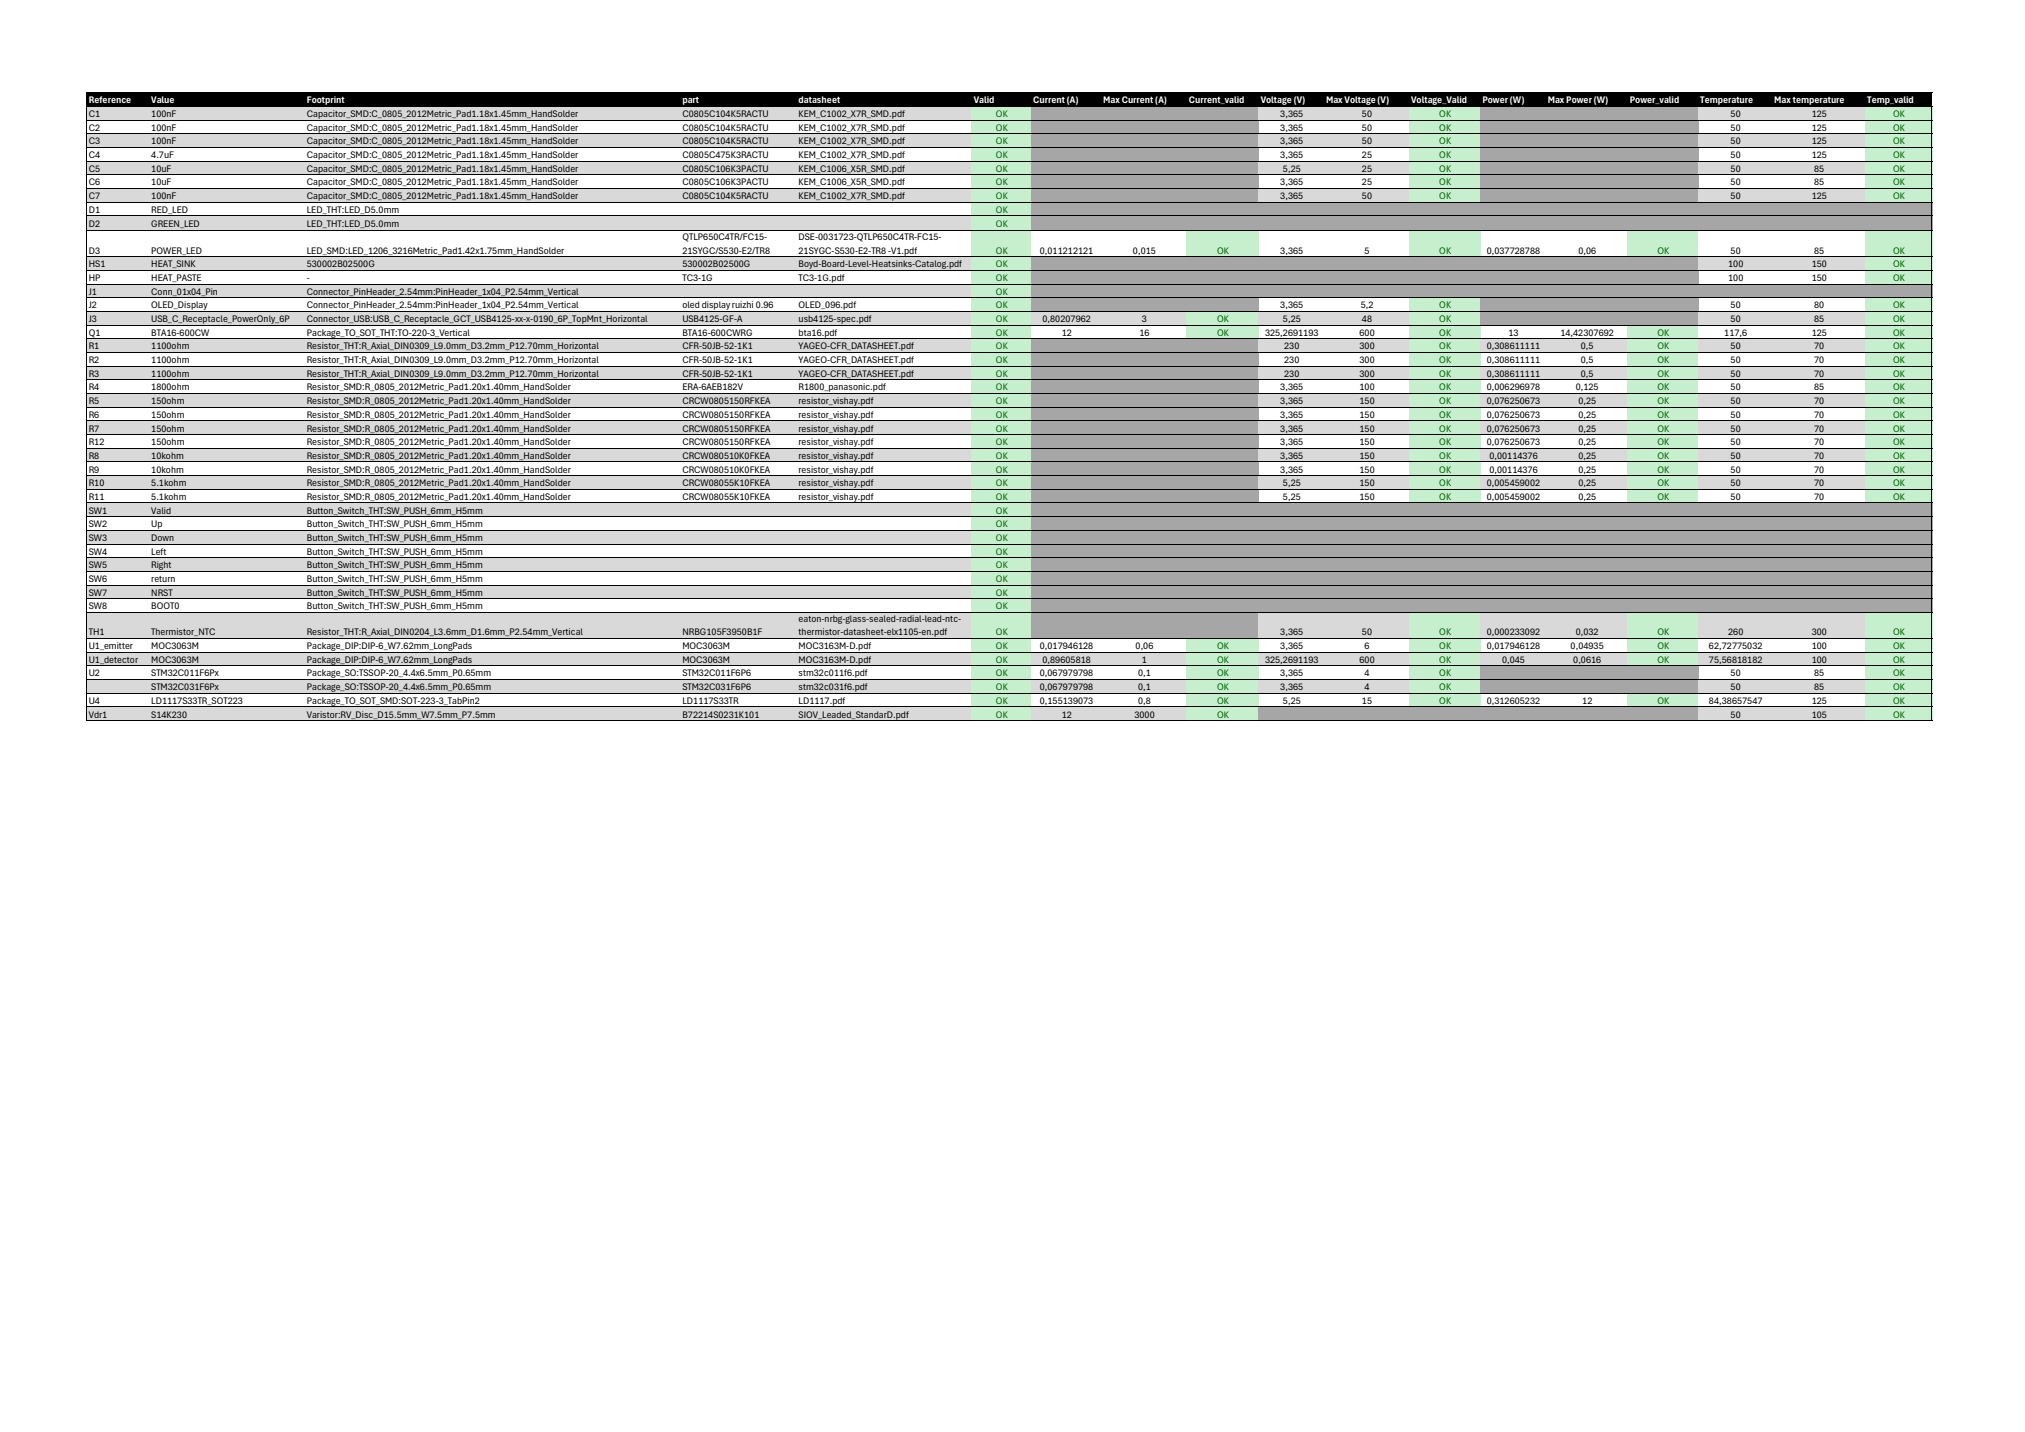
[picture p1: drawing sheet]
<svg xmlns="http://www.w3.org/2000/svg" width="420mm" height="297mm" viewBox="0 0 420 297" stroke-linecap="round" stroke-linejoin="round" font-family="sans-serif">
<defs><g id="words">
<g font-size="2.1" fill="#fff">
<text x="18.4" y="21.4">Reference</text>
<text x="31.4" y="21.4">Value</text>
<text x="63.6" y="21.4">Footprint</text>
<text x="141.5" y="21.4">part</text>
<text x="165.6" y="21.4">datasheet</text>
<text x="201.9" y="21.4">Valid</text>
<text x="214.3" y="21.4">Current (A)</text>
<text x="228.8" y="21.4">Max Current (A)</text>
<text x="246.6" y="21.4">Current_valid</text>
<text x="261.5" y="21.4">Voltage (V)</text>
<text x="275" y="21.4">Max Voltage (V)</text>
<text x="292.7" y="21.4">Voltage_Valid</text>
<text x="307.4" y="21.4">Power (W)</text>
<text x="321" y="21.4">Max Power (W)</text>
<text x="338" y="21.4">Power_valid</text>
<text x="352.6" y="21.4">Temperature</text>
<text x="368" y="21.4">Max temperature</text>
<text x="387.3" y="21.4">Temp_valid</text>
</g>
<g font-size="2.1">
<text x="18.4" y="24.3">C1</text>
<text x="18.4" y="27.1">C2</text>
<text x="18.4" y="29.9">C3</text>
<text x="31.4" y="24.3">100nF</text>
<text x="31.4" y="27.1">100nF</text>
<text x="31.4" y="29.9">100nF</text>
<text x="63.6" y="24.3">Capacitor_SMD:C_0805_2012Metric_Pad1.18x1.45mm_HandSolder</text>
<text x="63.6" y="27.1">Capacitor_SMD:C_0805_2012Metric_Pad1.18x1.45mm_HandSolder</text>
<text x="63.6" y="29.9">Capacitor_SMD:C_0805_2012Metric_Pad1.18x1.45mm_HandSolder</text>
<text x="141.5" y="24.3">C0805C104K5RACTU</text>
<text x="141.5" y="27.1">C0805C104K5RACTU</text>
<text x="141.5" y="29.9">C0805C104K5RACTU</text>
<text x="165.6" y="24.3">KEM_C1002_X7R_SMD.pdf</text>
<text x="165.6" y="27.1">KEM_C1002_X7R_SMD.pdf</text>
<text x="165.6" y="29.9">KEM_C1002_X7R_SMD.pdf</text>
<text x="265.5" y="24.3">3,365</text>
<text x="265.5" y="27.1">3,365</text>
<text x="265.5" y="29.9">3,365</text>
<text x="282.5" y="24.3">50</text>
<text x="282.5" y="27.1">50</text>
<text x="282.5" y="29.9">50</text>
<text x="358.9" y="24.3">50</text>
<text x="358.9" y="27.1">50</text>
<text x="358.9" y="29.9">50</text>
<text x="375.7" y="24.3">125</text>
<text x="375.7" y="27.1">125</text>
<text x="375.7" y="29.9">125</text>
<text x="18.4" y="32.8">C4</text>
<text x="18.4" y="35.6">C5</text>
<text x="31.4" y="32.8">4.7uF</text>
<text x="31.4" y="35.6">10uF</text>
<text x="63.6" y="32.8">Capacitor_SMD:C_0805_2012Metric_Pad1.18x1.45mm_HandSolder</text>
<text x="63.6" y="35.6">Capacitor_SMD:C_0805_2012Metric_Pad1.18x1.45mm_HandSolder</text>
<text x="141.5" y="32.8">C0805C475K3RACTU</text>
<text x="141.5" y="35.6">C0805C106K3PACTU</text>
<text x="165.6" y="32.8">KEM_C1002_X7R_SMD.pdf</text>
<text x="165.6" y="35.6">KEM_C1006_X5R_SMD.pdf</text>
<text x="265.5" y="32.8">3,365</text>
<text x="266.1" y="35.6">5,25</text>
<text x="282.5" y="32.8">25</text>
<text x="282.5" y="35.6">25</text>
<text x="358.9" y="32.8">50</text>
<text x="358.9" y="35.6">50</text>
<text x="375.7" y="32.8">125</text>
<text x="376.3" y="35.6">85</text>
<text x="18.4" y="38.4">C6</text>
<text x="18.4" y="41.3">C7</text>
<text x="31.4" y="38.4">10uF</text>
<text x="31.4" y="41.3">100nF</text>
<text x="63.6" y="38.4">Capacitor_SMD:C_0805_2012Metric_Pad1.18x1.45mm_HandSolder</text>
<text x="63.6" y="41.3">Capacitor_SMD:C_0805_2012Metric_Pad1.18x1.45mm_HandSolder</text>
<text x="141.5" y="38.4">C0805C106K3PACTU</text>
<text x="141.5" y="41.3">C0805C104K5RACTU</text>
<text x="165.6" y="38.4">KEM_C1006_X5R_SMD.pdf</text>
<text x="165.6" y="41.3">KEM_C1002_X7R_SMD.pdf</text>
<text x="265.5" y="38.4">3,365</text>
<text x="265.5" y="41.3">3,365</text>
<text x="282.5" y="38.4">25</text>
<text x="282.5" y="41.3">50</text>
<text x="358.9" y="38.4">50</text>
<text x="358.9" y="41.3">50</text>
<text x="375.7" y="41.3">125</text>
<text x="376.3" y="38.4">85</text>
<text x="18.4" y="44.1">D1</text>
<text x="18.4" y="47.1">D2</text>
<text x="31.4" y="44.1">RED_LED</text>
<text x="31.4" y="47.1">GREEN_LED</text>
<text x="63.6" y="44.1">LED_THT:LED_D5.0mm</text>
<text x="63.6" y="47.1">LED_THT:LED_D5.0mm</text>
<text x="18.4" y="52.6">D3</text>
<text x="31.4" y="52.6">POWER_LED</text>
<text x="63.6" y="52.6">LED_SMD:LED_1206_3216Metric_Pad1.42x1.75mm_HandSolder</text>
<text x="141.5" y="49.7">QTLP650C4TR/FC15-</text>
<text x="141.5" y="52.6">21SYGC/S530-E2/TR8</text>
<text x="165.6" y="49.7">DSE-0031723-QTLP650C4TR-FC15-</text>
<text x="165.6" y="52.6">21SYGC-S530-E2-TR8 -V1.pdf</text>
<text x="215.7" y="52.6">0,011212121</text>
<text x="235" y="52.6">0,015</text>
<text x="265.5" y="52.6">3,365</text>
<text x="283" y="52.6">5</text>
<text x="308.3" y="52.6">0,037728788</text>
<text x="327.4" y="52.6">0,06</text>
<text x="358.9" y="52.6">50</text>
<text x="376.3" y="52.6">85</text>
<text x="18.4" y="55.5">HS1</text>
<text x="18.4" y="58.3">HP</text>
<text x="31.4" y="55.5">HEAT_SINK</text>
<text x="31.4" y="58.3">HEAT_PASTE</text>
<text x="63.6" y="55.5">530002B02500G</text>
<text x="63.6" y="58.3">-</text>
<text x="141.5" y="55.5">530002B02500G</text>
<text x="141.5" y="58.3">TC3-1G</text>
<text x="165.6" y="55.5">Boyd-Board-Level-Heatsinks-Catalog.pdf</text>
<text x="165.6" y="58.3">TC3-1G.pdf</text>
<text x="358.4" y="55.5">100</text>
<text x="358.4" y="58.3">100</text>
<text x="375.7" y="55.5">150</text>
<text x="375.7" y="58.3">150</text>
<text x="18.4" y="61.1">J1</text>
<text x="18.4" y="64">J2</text>
<text x="31.4" y="61.1">Conn_01x04_Pin</text>
<text x="31.4" y="64">OLED_Display</text>
<text x="63.6" y="61.1">Connector_PinHeader_2.54mm:PinHeader_1x04_P2.54mm_Vertical</text>
<text x="63.6" y="64">Connector_PinHeader_2.54mm:PinHeader_1x04_P2.54mm_Vertical</text>
<text x="141.5" y="64">oled display ruizhi 0.96</text>
<text x="165.6" y="64">OLED_096.pdf</text>
<text x="265.5" y="64">3,365</text>
<text x="282.2" y="64">5,2</text>
<text x="358.9" y="64">50</text>
<text x="376.3" y="64">80</text>
<text x="18.4" y="66.8">J3</text>
<text x="18.4" y="69.6">Q1</text>
<text x="31.4" y="66.8">USB_C_Receptacle_PowerOnly_6P</text>
<text x="31.4" y="69.6">BTA16-600CW</text>
<text x="63.6" y="66.8">Connector_USB:USB_C_Receptacle_GCT_USB4125-xx-x-0190_6P_TopMnt_Horizontal</text>
<text x="63.6" y="69.6">Package_TO_SOT_THT:TO-220-3_Vertical</text>
<text x="141.5" y="66.8">USB4125-GF-A</text>
<text x="141.5" y="69.6">BTA16-600CWRG</text>
<text x="165.6" y="66.8">usb4125-spec.pdf</text>
<text x="165.6" y="69.6">bta16.pdf</text>
<text x="216.2" y="66.8">0,80207962</text>
<text x="220.2" y="69.6">12</text>
<text x="236.3" y="69.6">16</text>
<text x="236.8" y="66.8">3</text>
<text x="262.4" y="69.6">325,2691193</text>
<text x="266.1" y="66.8">5,25</text>
<text x="282" y="69.6">600</text>
<text x="282.5" y="66.8">48</text>
<text x="312.9" y="69.6">13</text>
<text x="323.6" y="69.6">14,42307692</text>
<text x="357.6" y="69.6">117,6</text>
<text x="358.9" y="66.8">50</text>
<text x="375.7" y="69.6">125</text>
<text x="376.3" y="66.8">85</text>
<text x="18.4" y="72.5">R1</text>
<text x="18.4" y="75.3">R2</text>
<text x="31.4" y="72.5">1100ohm</text>
<text x="31.4" y="75.3">1100ohm</text>
<text x="63.6" y="72.5">Resistor_THT:R_Axial_DIN0309_L9.0mm_D3.2mm_P12.70mm_Horizontal</text>
<text x="63.6" y="75.3">Resistor_THT:R_Axial_DIN0309_L9.0mm_D3.2mm_P12.70mm_Horizontal</text>
<text x="141.5" y="72.5">CFR-50JB-52-1K1</text>
<text x="141.5" y="75.3">CFR-50JB-52-1K1</text>
<text x="165.6" y="72.5">YAGEO-CFR_DATASHEET.pdf</text>
<text x="165.6" y="75.3">YAGEO-CFR_DATASHEET.pdf</text>
<text x="266.3" y="72.5">230</text>
<text x="266.3" y="75.3">230</text>
<text x="282" y="72.5">300</text>
<text x="282" y="75.3">300</text>
<text x="308.3" y="72.5">0,308611111</text>
<text x="308.3" y="75.3">0,308611111</text>
<text x="327.9" y="72.5">0,5</text>
<text x="327.9" y="75.3">0,5</text>
<text x="358.9" y="72.5">50</text>
<text x="358.9" y="75.3">50</text>
<text x="376.3" y="72.5">70</text>
<text x="376.3" y="75.3">70</text>
<text x="18.4" y="78.2">R3</text>
<text x="18.4" y="81">R4</text>
<text x="18.4" y="83.8">R5</text>
<text x="31.4" y="78.2">1100ohm</text>
<text x="31.4" y="81">1800ohm</text>
<text x="31.4" y="83.8">150ohm</text>
<text x="63.6" y="78.2">Resistor_THT:R_Axial_DIN0309_L9.0mm_D3.2mm_P12.70mm_Horizontal</text>
<text x="63.6" y="81">Resistor_SMD:R_0805_2012Metric_Pad1.20x1.40mm_HandSolder</text>
<text x="63.6" y="83.8">Resistor_SMD:R_0805_2012Metric_Pad1.20x1.40mm_HandSolder</text>
<text x="141.5" y="78.2">CFR-50JB-52-1K1</text>
<text x="141.5" y="81">ERA-6AEB182V</text>
<text x="141.5" y="83.8">CRCW0805150RFKEA</text>
<text x="165.6" y="78.2">YAGEO-CFR_DATASHEET.pdf</text>
<text x="165.6" y="81">R1800_panasonic.pdf</text>
<text x="165.6" y="83.8">resistor_vishay.pdf</text>
<text x="265.5" y="81">3,365</text>
<text x="265.5" y="83.8">3,365</text>
<text x="266.3" y="78.2">230</text>
<text x="282" y="78.2">300</text>
<text x="282" y="81">100</text>
<text x="282" y="83.8">150</text>
<text x="308.3" y="78.2">0,308611111</text>
<text x="308.3" y="81">0,006296978</text>
<text x="308.3" y="83.8">0,076250673</text>
<text x="326.8" y="81">0,125</text>
<text x="327.4" y="83.8">0,25</text>
<text x="327.9" y="78.2">0,5</text>
<text x="358.9" y="78.2">50</text>
<text x="358.9" y="81">50</text>
<text x="358.9" y="83.8">50</text>
<text x="376.3" y="78.2">70</text>
<text x="376.3" y="81">85</text>
<text x="376.3" y="83.8">70</text>
<text x="18.4" y="86.7">R6</text>
<text x="18.4" y="89.5">R7</text>
<text x="31.4" y="86.7">150ohm</text>
<text x="31.4" y="89.5">150ohm</text>
<text x="63.6" y="86.7">Resistor_SMD:R_0805_2012Metric_Pad1.20x1.40mm_HandSolder</text>
<text x="63.6" y="89.5">Resistor_SMD:R_0805_2012Metric_Pad1.20x1.40mm_HandSolder</text>
<text x="141.5" y="86.7">CRCW0805150RFKEA</text>
<text x="141.5" y="89.5">CRCW0805150RFKEA</text>
<text x="165.6" y="86.7">resistor_vishay.pdf</text>
<text x="165.6" y="89.5">resistor_vishay.pdf</text>
<text x="265.5" y="86.7">3,365</text>
<text x="265.5" y="89.5">3,365</text>
<text x="282" y="86.7">150</text>
<text x="282" y="89.5">150</text>
<text x="308.3" y="86.7">0,076250673</text>
<text x="308.3" y="89.5">0,076250673</text>
<text x="327.4" y="86.7">0,25</text>
<text x="327.4" y="89.5">0,25</text>
<text x="358.9" y="86.7">50</text>
<text x="358.9" y="89.5">50</text>
<text x="376.3" y="86.7">70</text>
<text x="376.3" y="89.5">70</text>
<text x="18.4" y="92.3">R12</text>
<text x="18.4" y="95.2">R8</text>
<text x="31.4" y="92.3">150ohm</text>
<text x="31.4" y="95.2">10kohm</text>
<text x="63.6" y="92.3">Resistor_SMD:R_0805_2012Metric_Pad1.20x1.40mm_HandSolder</text>
<text x="63.6" y="95.2">Resistor_SMD:R_0805_2012Metric_Pad1.20x1.40mm_HandSolder</text>
<text x="141.5" y="92.3">CRCW0805150RFKEA</text>
<text x="141.5" y="95.2">CRCW080510K0FKEA</text>
<text x="165.6" y="92.3">resistor_vishay.pdf</text>
<text x="165.6" y="95.2">resistor_vishay.pdf</text>
<text x="265.5" y="92.3">3,365</text>
<text x="265.5" y="95.2">3,365</text>
<text x="282" y="92.3">150</text>
<text x="282" y="95.2">150</text>
<text x="308.3" y="92.3">0,076250673</text>
<text x="308.9" y="95.2">0,00114376</text>
<text x="327.4" y="92.3">0,25</text>
<text x="327.4" y="95.2">0,25</text>
<text x="358.9" y="92.3">50</text>
<text x="358.9" y="95.2">50</text>
<text x="376.3" y="92.3">70</text>
<text x="376.3" y="95.2">70</text>
<text x="18.4" y="98">R9</text>
<text x="18.4" y="100.9">R10</text>
<text x="31.4" y="98">10kohm</text>
<text x="31.4" y="100.9">5.1kohm</text>
<text x="63.6" y="98">Resistor_SMD:R_0805_2012Metric_Pad1.20x1.40mm_HandSolder</text>
<text x="63.6" y="100.9">Resistor_SMD:R_0805_2012Metric_Pad1.20x1.40mm_HandSolder</text>
<text x="141.5" y="98">CRCW080510K0FKEA</text>
<text x="141.5" y="100.9">CRCW08055K10FKEA</text>
<text x="165.6" y="98">resistor_vishay.pdf</text>
<text x="165.6" y="100.9">resistor_vishay.pdf</text>
<text x="265.5" y="98">3,365</text>
<text x="266.1" y="100.9">5,25</text>
<text x="282" y="98">150</text>
<text x="282" y="100.9">150</text>
<text x="308.3" y="100.9">0,005459002</text>
<text x="308.9" y="98">0,00114376</text>
<text x="327.4" y="98">0,25</text>
<text x="327.4" y="100.9">0,25</text>
<text x="358.9" y="98">50</text>
<text x="358.9" y="100.9">50</text>
<text x="376.3" y="98">70</text>
<text x="376.3" y="100.9">70</text>
<text x="18.4" y="103.7">R11</text>
<text x="18.4" y="106.5">SW1</text>
<text x="31.4" y="103.7">5.1kohm</text>
<text x="31.4" y="106.5">Valid</text>
<text x="63.6" y="103.7">Resistor_SMD:R_0805_2012Metric_Pad1.20x1.40mm_HandSolder</text>
<text x="63.6" y="106.5">Button_Switch_THT:SW_PUSH_6mm_H5mm</text>
<text x="141.5" y="103.7">CRCW08055K10FKEA</text>
<text x="165.6" y="103.7">resistor_vishay.pdf</text>
<text x="266.1" y="103.7">5,25</text>
<text x="282" y="103.7">150</text>
<text x="308.3" y="103.7">0,005459002</text>
<text x="327.4" y="103.7">0,25</text>
<text x="358.9" y="103.7">50</text>
<text x="376.3" y="103.7">70</text>
<text x="18.4" y="109.4">SW2</text>
<text x="18.4" y="112.2">SW3</text>
<text x="31.4" y="109.4">Up</text>
<text x="31.4" y="112.2">Down</text>
<text x="63.6" y="109.4">Button_Switch_THT:SW_PUSH_6mm_H5mm</text>
<text x="63.6" y="112.2">Button_Switch_THT:SW_PUSH_6mm_H5mm</text>
<text x="18.4" y="115">SW4</text>
<text x="18.4" y="117.9">SW5</text>
<text x="31.4" y="115">Left</text>
<text x="31.4" y="117.9">Right</text>
<text x="63.6" y="115">Button_Switch_THT:SW_PUSH_6mm_H5mm</text>
<text x="63.6" y="117.9">Button_Switch_THT:SW_PUSH_6mm_H5mm</text>
<text x="18.4" y="120.7">SW6</text>
<text x="18.4" y="123.5">SW7</text>
<text x="31.4" y="120.7">return</text>
<text x="31.4" y="123.5">NRST</text>
<text x="63.6" y="120.7">Button_Switch_THT:SW_PUSH_6mm_H5mm</text>
<text x="63.6" y="123.5">Button_Switch_THT:SW_PUSH_6mm_H5mm</text>
<text x="18.4" y="126.4">SW8</text>
<text x="18.4" y="131.8">TH1</text>
<text x="31.4" y="126.4">BOOT0</text>
<text x="31.4" y="131.8">Thermistor_NTC</text>
<text x="63.6" y="126.4">Button_Switch_THT:SW_PUSH_6mm_H5mm</text>
<text x="63.6" y="131.8">Resistor_THT:R_Axial_DIN0204_L3.6mm_D1.6mm_P2.54mm_Vertical</text>
<text x="141.5" y="131.8">NRBG105F3950B1F</text>
<text x="165.6" y="128.9">eaton-nrbg-glass-sealed-radial-lead-ntc-</text>
<text x="165.6" y="131.8">thermistor-datasheet-elx1105-en.pdf</text>
<text x="265.5" y="131.8">3,365</text>
<text x="282.5" y="131.8">50</text>
<text x="308.3" y="131.8">0,000233092</text>
<text x="326.8" y="131.8">0,032</text>
<text x="358.4" y="131.8">260</text>
<text x="375.7" y="131.8">300</text>
<text x="18.4" y="134.6">U1_emitter</text>
<text x="18.4" y="137.5">U1_detector</text>
<text x="31.4" y="134.6">MOC3063M</text>
<text x="31.4" y="137.5">MOC3063M</text>
<text x="63.6" y="134.6">Package_DIP:DIP-6_W7.62mm_LongPads</text>
<text x="63.6" y="137.5">Package_DIP:DIP-6_W7.62mm_LongPads</text>
<text x="141.5" y="134.6">MOC3063M</text>
<text x="141.5" y="137.5">MOC3063M</text>
<text x="165.6" y="134.6">MOC3163M-D.pdf</text>
<text x="165.6" y="137.5">MOC3163M-D.pdf</text>
<text x="215.7" y="134.6">0,017946128</text>
<text x="216.2" y="137.5">0,89605818</text>
<text x="235.5" y="134.6">0,06</text>
<text x="236.8" y="137.5">1</text>
<text x="262.4" y="137.5">325,2691193</text>
<text x="265.5" y="134.6">3,365</text>
<text x="282" y="137.5">600</text>
<text x="283" y="134.6">6</text>
<text x="308.3" y="134.6">0,017946128</text>
<text x="311.5" y="137.5">0,045</text>
<text x="325.7" y="134.6">0,04935</text>
<text x="326.3" y="137.5">0,0616</text>
<text x="354.4" y="134.6">62,72775032</text>
<text x="354.4" y="137.5">75,56818182</text>
<text x="375.7" y="134.6">100</text>
<text x="375.7" y="137.5">100</text>
<text x="18.4" y="140.3">U2</text>
<text x="31.4" y="140.3">STM32C011F6Px</text>
<text x="31.4" y="143.1">STM32C031F6Px</text>
<text x="63.6" y="140.3">Package_SO:TSSOP-20_4.4x6.5mm_P0.65mm</text>
<text x="63.6" y="143.1">Package_SO:TSSOP-20_4.4x6.5mm_P0.65mm</text>
<text x="141.5" y="140.3">STM32C011F6P6</text>
<text x="141.5" y="143.1">STM32C031F6P6</text>
<text x="165.6" y="140.3">stm32c011f6.pdf</text>
<text x="165.6" y="143.1">stm32c031f6.pdf</text>
<text x="215.7" y="140.3">0,067979798</text>
<text x="215.7" y="143.1">0,067979798</text>
<text x="236" y="140.3">0,1</text>
<text x="236" y="143.1">0,1</text>
<text x="265.5" y="140.3">3,365</text>
<text x="265.5" y="143.1">3,365</text>
<text x="283" y="140.3">4</text>
<text x="283" y="143.1">4</text>
<text x="358.9" y="140.3">50</text>
<text x="358.9" y="143.1">50</text>
<text x="376.3" y="140.3">85</text>
<text x="376.3" y="143.1">85</text>
<text x="18.4" y="146">U4</text>
<text x="18.4" y="148.8">Vdr1</text>
<text x="31.4" y="146">LD1117S33TR_SOT223</text>
<text x="31.4" y="148.8">S14K230</text>
<text x="63.6" y="146">Package_TO_SOT_SMD:SOT-223-3_TabPin2</text>
<text x="63.6" y="148.8">Varistor:RV_Disc_D15.5mm_W7.5mm_P7.5mm</text>
<text x="141.5" y="146">LD1117S33TR</text>
<text x="141.5" y="148.8">B72214S0231K101</text>
<text x="165.6" y="146">LD1117.pdf</text>
<text x="165.6" y="148.8">SIOV_Leaded_StandarD.pdf</text>
<text x="215.7" y="146">0,155139073</text>
<text x="220.2" y="148.8">12</text>
<text x="235.3" y="148.8">3000</text>
<text x="236" y="146">0,8</text>
<text x="266.1" y="146">5,25</text>
<text x="282.5" y="146">15</text>
<text x="308.3" y="146">0,312605232</text>
<text x="328.2" y="146">12</text>
<text x="354.4" y="146">84,38657547</text>
<text x="358.9" y="148.8">50</text>
<text x="375.7" y="146">125</text>
<text x="375.7" y="148.8">105</text>
</g>
<g font-size="2.1" fill="#006100">
<text x="206.6" y="24.3">OK</text>
<text x="206.6" y="27.1">OK</text>
<text x="206.6" y="29.9">OK</text>
<text x="298.5" y="24.3">OK</text>
<text x="298.5" y="27.1">OK</text>
<text x="298.5" y="29.9">OK</text>
<text x="392.6" y="24.3">OK</text>
<text x="392.6" y="27.1">OK</text>
<text x="392.6" y="29.9">OK</text>
<text x="206.6" y="32.8">OK</text>
<text x="206.6" y="35.6">OK</text>
<text x="298.5" y="32.8">OK</text>
<text x="298.5" y="35.6">OK</text>
<text x="392.6" y="32.8">OK</text>
<text x="392.6" y="35.6">OK</text>
<text x="206.6" y="38.4">OK</text>
<text x="206.6" y="41.3">OK</text>
<text x="298.5" y="38.4">OK</text>
<text x="298.5" y="41.3">OK</text>
<text x="392.6" y="38.4">OK</text>
<text x="392.6" y="41.3">OK</text>
<text x="206.6" y="44.1">OK</text>
<text x="206.6" y="47.1">OK</text>
<text x="206.6" y="52.6">OK</text>
<text x="252.5" y="52.6">OK</text>
<text x="298.5" y="52.6">OK</text>
<text x="343.8" y="52.6">OK</text>
<text x="392.6" y="52.6">OK</text>
<text x="206.6" y="55.5">OK</text>
<text x="206.6" y="58.3">OK</text>
<text x="392.6" y="55.5">OK</text>
<text x="392.6" y="58.3">OK</text>
<text x="206.6" y="61.1">OK</text>
<text x="206.6" y="64">OK</text>
<text x="298.5" y="64">OK</text>
<text x="392.6" y="64">OK</text>
<text x="206.6" y="66.8">OK</text>
<text x="206.6" y="69.6">OK</text>
<text x="252.5" y="66.8">OK</text>
<text x="252.5" y="69.6">OK</text>
<text x="298.5" y="66.8">OK</text>
<text x="298.5" y="69.6">OK</text>
<text x="343.8" y="69.6">OK</text>
<text x="392.6" y="66.8">OK</text>
<text x="392.6" y="69.6">OK</text>
<text x="206.6" y="72.5">OK</text>
<text x="206.6" y="75.3">OK</text>
<text x="298.5" y="72.5">OK</text>
<text x="298.5" y="75.3">OK</text>
<text x="343.8" y="72.5">OK</text>
<text x="343.8" y="75.3">OK</text>
<text x="392.6" y="72.5">OK</text>
<text x="392.6" y="75.3">OK</text>
<text x="206.6" y="78.2">OK</text>
<text x="206.6" y="81">OK</text>
<text x="206.6" y="83.8">OK</text>
<text x="298.5" y="78.2">OK</text>
<text x="298.5" y="81">OK</text>
<text x="298.5" y="83.8">OK</text>
<text x="343.8" y="78.2">OK</text>
<text x="343.8" y="81">OK</text>
<text x="343.8" y="83.8">OK</text>
<text x="392.6" y="78.2">OK</text>
<text x="392.6" y="81">OK</text>
<text x="392.6" y="83.8">OK</text>
<text x="206.6" y="86.7">OK</text>
<text x="206.6" y="89.5">OK</text>
<text x="298.5" y="86.7">OK</text>
<text x="298.5" y="89.5">OK</text>
<text x="343.8" y="86.7">OK</text>
<text x="343.8" y="89.5">OK</text>
<text x="392.6" y="86.7">OK</text>
<text x="392.6" y="89.5">OK</text>
<text x="206.6" y="92.3">OK</text>
<text x="206.6" y="95.2">OK</text>
<text x="298.5" y="92.3">OK</text>
<text x="298.5" y="95.2">OK</text>
<text x="343.8" y="92.3">OK</text>
<text x="343.8" y="95.2">OK</text>
<text x="392.6" y="92.3">OK</text>
<text x="392.6" y="95.2">OK</text>
<text x="206.6" y="98">OK</text>
<text x="206.6" y="100.9">OK</text>
<text x="298.5" y="98">OK</text>
<text x="298.5" y="100.9">OK</text>
<text x="343.8" y="98">OK</text>
<text x="343.8" y="100.9">OK</text>
<text x="392.6" y="98">OK</text>
<text x="392.6" y="100.9">OK</text>
<text x="206.6" y="103.7">OK</text>
<text x="206.6" y="106.5">OK</text>
<text x="298.5" y="103.7">OK</text>
<text x="343.8" y="103.7">OK</text>
<text x="392.6" y="103.7">OK</text>
<text x="206.6" y="109.4">OK</text>
<text x="206.6" y="112.2">OK</text>
<text x="206.6" y="115">OK</text>
<text x="206.6" y="117.9">OK</text>
<text x="206.6" y="120.7">OK</text>
<text x="206.6" y="123.5">OK</text>
<text x="206.6" y="126.4">OK</text>
<text x="206.6" y="131.8">OK</text>
<text x="298.5" y="131.8">OK</text>
<text x="343.8" y="131.8">OK</text>
<text x="392.6" y="131.8">OK</text>
<text x="206.6" y="134.6">OK</text>
<text x="206.6" y="137.5">OK</text>
<text x="252.5" y="134.6">OK</text>
<text x="252.5" y="137.5">OK</text>
<text x="298.5" y="134.6">OK</text>
<text x="298.5" y="137.5">OK</text>
<text x="343.8" y="134.6">OK</text>
<text x="343.8" y="137.5">OK</text>
<text x="392.6" y="134.6">OK</text>
<text x="392.6" y="137.5">OK</text>
<text x="206.6" y="140.3">OK</text>
<text x="206.6" y="143.1">OK</text>
<text x="252.5" y="140.3">OK</text>
<text x="252.5" y="143.1">OK</text>
<text x="298.5" y="140.3">OK</text>
<text x="298.5" y="143.1">OK</text>
<text x="392.6" y="140.3">OK</text>
<text x="392.6" y="143.1">OK</text>
<text x="206.6" y="146">OK</text>
<text x="206.6" y="148.8">OK</text>
<text x="252.5" y="146">OK</text>
<text x="252.5" y="148.8">OK</text>
<text x="298.5" y="146">OK</text>
<text x="343.8" y="146">OK</text>
<text x="392.6" y="146">OK</text>
<text x="392.6" y="148.8">OK</text>
</g>
</g></defs>
<path d="M18.1 19.3h382.6v2.8h-382.6z" fill-rule="evenodd" fill="#000"/>
<path d="M18.1 22.1h183.4v2.8h-183.4z" fill-rule="evenodd" fill="#d9d9d9"/>
<path d="M201.5 22.1h12.4v2.8h-12.4z" fill-rule="evenodd" fill="#c6efce"/>
<path d="M213.8 22.1h47.3v2.8h-47.3z" fill-rule="evenodd" fill="#a6a6a6"/>
<path d="M261 22.1h31.3v2.8h-31.3z" fill-rule="evenodd" fill="#d9d9d9"/>
<path d="M292.2 22.1h14.8v2.8h-14.8z" fill-rule="evenodd" fill="#c6efce"/>
<path d="M307 22.1h45.2v2.8h-45.2z" fill-rule="evenodd" fill="#a6a6a6"/>
<path d="M352.2 22.1h34.6v2.8h-34.6z" fill-rule="evenodd" fill="#d9d9d9"/>
<g fill="#c6efce">
<path d="M386.8 22.1h13.9v2.8h-13.9z" fill-rule="evenodd"/>
<path d="M201.5 24.9h12.4v2.9h-12.4z" fill-rule="evenodd"/>
</g>
<path d="M213.8 24.9h47.3v2.9h-47.3z" fill-rule="evenodd" fill="#a6a6a6"/>
<path d="M292.2 24.9h14.8v2.9h-14.8z" fill-rule="evenodd" fill="#c6efce"/>
<path d="M307 24.9h45.2v2.9h-45.2z" fill-rule="evenodd" fill="#a6a6a6"/>
<path d="M386.8 24.9h13.9v2.9h-13.9z" fill-rule="evenodd" fill="#c6efce"/>
<path d="M18.1 27.7h183.4v2.9h-183.4z" fill-rule="evenodd" fill="#d9d9d9"/>
<path d="M201.5 27.7h12.4v2.9h-12.4z" fill-rule="evenodd" fill="#c6efce"/>
<path d="M213.8 27.7h47.3v2.9h-47.3z" fill-rule="evenodd" fill="#a6a6a6"/>
<path d="M261 27.7h31.3v2.9h-31.3z" fill-rule="evenodd" fill="#d9d9d9"/>
<path d="M292.2 27.7h14.8v2.9h-14.8z" fill-rule="evenodd" fill="#c6efce"/>
<path d="M307 27.7h45.2v2.9h-45.2z" fill-rule="evenodd" fill="#a6a6a6"/>
<path d="M352.2 27.7h34.6v2.9h-34.6z" fill-rule="evenodd" fill="#d9d9d9"/>
<g fill="#c6efce">
<path d="M386.8 27.7h13.9v2.9h-13.9z" fill-rule="evenodd"/>
<path d="M201.5 30.6h12.4v2.9h-12.4z" fill-rule="evenodd"/>
</g>
<path d="M213.8 30.6h47.3v2.9h-47.3z" fill-rule="evenodd" fill="#a6a6a6"/>
<path d="M292.2 30.6h14.8v2.9h-14.8z" fill-rule="evenodd" fill="#c6efce"/>
<path d="M307 30.6h45.2v2.9h-45.2z" fill-rule="evenodd" fill="#a6a6a6"/>
<path d="M386.8 30.6h13.9v2.9h-13.9z" fill-rule="evenodd" fill="#c6efce"/>
<path d="M18.1 33.4h183.4v2.9h-183.4z" fill-rule="evenodd" fill="#d9d9d9"/>
<path d="M201.5 33.4h12.4v2.9h-12.4z" fill-rule="evenodd" fill="#c6efce"/>
<path d="M213.8 33.4h47.3v2.9h-47.3z" fill-rule="evenodd" fill="#a6a6a6"/>
<path d="M261 33.4h31.3v2.9h-31.3z" fill-rule="evenodd" fill="#d9d9d9"/>
<path d="M292.2 33.4h14.8v2.9h-14.8z" fill-rule="evenodd" fill="#c6efce"/>
<path d="M307 33.4h45.2v2.9h-45.2z" fill-rule="evenodd" fill="#a6a6a6"/>
<path d="M352.2 33.4h34.6v2.9h-34.6z" fill-rule="evenodd" fill="#d9d9d9"/>
<g fill="#c6efce">
<path d="M386.8 33.4h13.9v2.9h-13.9z" fill-rule="evenodd"/>
<path d="M201.5 36.2h12.4v2.9h-12.4z" fill-rule="evenodd"/>
</g>
<path d="M213.8 36.2h47.3v2.9h-47.3z" fill-rule="evenodd" fill="#a6a6a6"/>
<path d="M292.2 36.2h14.8v2.9h-14.8z" fill-rule="evenodd" fill="#c6efce"/>
<path d="M307 36.2h45.2v2.9h-45.2z" fill-rule="evenodd" fill="#a6a6a6"/>
<path d="M386.8 36.2h13.9v2.9h-13.9z" fill-rule="evenodd" fill="#c6efce"/>
<path d="M18.1 39.1h183.4v2.9h-183.4z" fill-rule="evenodd" fill="#d9d9d9"/>
<path d="M201.5 39.1h12.4v2.9h-12.4z" fill-rule="evenodd" fill="#c6efce"/>
<path d="M213.8 39.1h47.3v2.9h-47.3z" fill-rule="evenodd" fill="#a6a6a6"/>
<path d="M261 39.1h31.3v2.9h-31.3z" fill-rule="evenodd" fill="#d9d9d9"/>
<path d="M292.2 39.1h14.8v2.9h-14.8z" fill-rule="evenodd" fill="#c6efce"/>
<path d="M307 39.1h45.2v2.9h-45.2z" fill-rule="evenodd" fill="#a6a6a6"/>
<path d="M352.2 39.1h34.6v2.9h-34.6z" fill-rule="evenodd" fill="#d9d9d9"/>
<g fill="#c6efce">
<path d="M386.8 39.1h13.9v2.9h-13.9z" fill-rule="evenodd"/>
<path d="M201.5 41.9h12.4v2.9h-12.4z" fill-rule="evenodd"/>
</g>
<path d="M213.8 41.9h186.9v2.9h-186.9z" fill-rule="evenodd" fill="#a6a6a6"/>
<path d="M18.1 44.8h183.4v3h-183.4z" fill-rule="evenodd" fill="#d9d9d9"/>
<path d="M201.5 44.8h12.4v3h-12.4z" fill-rule="evenodd" fill="#c6efce"/>
<path d="M213.8 44.8h186.9v3h-186.9z" fill-rule="evenodd" fill="#a6a6a6"/>
<g fill="#c6efce">
<path d="M201.5 47.7h12.4v5.6h-12.4z" fill-rule="evenodd"/>
<path d="M246.1 47.7h15v5.6h-15z" fill-rule="evenodd"/>
<path d="M292.2 47.7h14.8v5.6h-14.8z" fill-rule="evenodd"/>
<path d="M337.6 47.7h14.6v5.6h-14.6z" fill-rule="evenodd"/>
<path d="M386.8 47.7h13.9v5.6h-13.9z" fill-rule="evenodd"/>
</g>
<path d="M18.1 53.3h183.4v2.8h-183.4z" fill-rule="evenodd" fill="#d9d9d9"/>
<path d="M201.5 53.3h12.4v2.8h-12.4z" fill-rule="evenodd" fill="#c6efce"/>
<path d="M213.8 53.3h138.4v2.8h-138.4z" fill-rule="evenodd" fill="#a6a6a6"/>
<path d="M352.2 53.3h34.6v2.8h-34.6z" fill-rule="evenodd" fill="#d9d9d9"/>
<g fill="#c6efce">
<path d="M386.8 53.3h13.9v2.8h-13.9z" fill-rule="evenodd"/>
<path d="M201.5 56.1h12.4v2.9h-12.4z" fill-rule="evenodd"/>
</g>
<path d="M213.8 56.1h138.4v2.9h-138.4z" fill-rule="evenodd" fill="#a6a6a6"/>
<path d="M386.8 56.1h13.9v2.9h-13.9z" fill-rule="evenodd" fill="#c6efce"/>
<path d="M18.1 58.9h183.4v2.9h-183.4z" fill-rule="evenodd" fill="#d9d9d9"/>
<path d="M201.5 58.9h12.4v2.9h-12.4z" fill-rule="evenodd" fill="#c6efce"/>
<path d="M213.8 58.9h186.9v2.9h-186.9z" fill-rule="evenodd" fill="#a6a6a6"/>
<path d="M201.5 61.8h12.4v2.9h-12.4z" fill-rule="evenodd" fill="#c6efce"/>
<path d="M213.8 61.8h47.3v2.9h-47.3z" fill-rule="evenodd" fill="#a6a6a6"/>
<path d="M292.2 61.8h14.8v2.9h-14.8z" fill-rule="evenodd" fill="#c6efce"/>
<path d="M307 61.8h45.2v2.9h-45.2z" fill-rule="evenodd" fill="#a6a6a6"/>
<path d="M386.8 61.8h13.9v2.9h-13.9z" fill-rule="evenodd" fill="#c6efce"/>
<path d="M18.1 64.6h183.4v2.9h-183.4z" fill-rule="evenodd" fill="#d9d9d9"/>
<path d="M201.5 64.6h12.4v2.9h-12.4z" fill-rule="evenodd" fill="#c6efce"/>
<path d="M213.8 64.6h32.4v2.9h-32.4z" fill-rule="evenodd" fill="#d9d9d9"/>
<path d="M246.1 64.6h15v2.9h-15z" fill-rule="evenodd" fill="#c6efce"/>
<path d="M261 64.6h31.3v2.9h-31.3z" fill-rule="evenodd" fill="#d9d9d9"/>
<path d="M292.2 64.6h14.8v2.9h-14.8z" fill-rule="evenodd" fill="#c6efce"/>
<path d="M307 64.6h45.2v2.9h-45.2z" fill-rule="evenodd" fill="#a6a6a6"/>
<path d="M352.2 64.6h34.6v2.9h-34.6z" fill-rule="evenodd" fill="#d9d9d9"/>
<g fill="#c6efce">
<path d="M386.8 64.6h13.9v2.9h-13.9z" fill-rule="evenodd"/>
<path d="M201.5 67.4h12.4v2.9h-12.4z" fill-rule="evenodd"/>
<path d="M246.1 67.4h15v2.9h-15z" fill-rule="evenodd"/>
<path d="M292.2 67.4h14.8v2.9h-14.8z" fill-rule="evenodd"/>
<path d="M337.6 67.4h14.6v2.9h-14.6z" fill-rule="evenodd"/>
<path d="M386.8 67.4h13.9v2.9h-13.9z" fill-rule="evenodd"/>
</g>
<path d="M18.1 70.3h183.4v2.9h-183.4z" fill-rule="evenodd" fill="#d9d9d9"/>
<path d="M201.5 70.3h12.4v2.9h-12.4z" fill-rule="evenodd" fill="#c6efce"/>
<path d="M213.8 70.3h47.3v2.9h-47.3z" fill-rule="evenodd" fill="#a6a6a6"/>
<path d="M261 70.3h31.3v2.9h-31.3z" fill-rule="evenodd" fill="#d9d9d9"/>
<path d="M292.2 70.3h14.8v2.9h-14.8z" fill-rule="evenodd" fill="#c6efce"/>
<path d="M307 70.3h30.6v2.9h-30.6z" fill-rule="evenodd" fill="#d9d9d9"/>
<path d="M337.6 70.3h14.6v2.9h-14.6z" fill-rule="evenodd" fill="#c6efce"/>
<path d="M352.2 70.3h34.6v2.9h-34.6z" fill-rule="evenodd" fill="#d9d9d9"/>
<g fill="#c6efce">
<path d="M386.8 70.3h13.9v2.9h-13.9z" fill-rule="evenodd"/>
<path d="M201.5 73.1h12.4v2.9h-12.4z" fill-rule="evenodd"/>
</g>
<path d="M213.8 73.1h47.3v2.9h-47.3z" fill-rule="evenodd" fill="#a6a6a6"/>
<g fill="#c6efce">
<path d="M292.2 73.1h14.8v2.9h-14.8z" fill-rule="evenodd"/>
<path d="M337.6 73.1h14.6v2.9h-14.6z" fill-rule="evenodd"/>
<path d="M386.8 73.1h13.9v2.9h-13.9z" fill-rule="evenodd"/>
</g>
<path d="M18.1 76h183.4v2.8h-183.4z" fill-rule="evenodd" fill="#d9d9d9"/>
<path d="M201.5 76h12.4v2.8h-12.4z" fill-rule="evenodd" fill="#c6efce"/>
<path d="M213.8 76h47.3v2.8h-47.3z" fill-rule="evenodd" fill="#a6a6a6"/>
<path d="M261 76h31.3v2.8h-31.3z" fill-rule="evenodd" fill="#d9d9d9"/>
<path d="M292.2 76h14.8v2.8h-14.8z" fill-rule="evenodd" fill="#c6efce"/>
<path d="M307 76h30.6v2.8h-30.6z" fill-rule="evenodd" fill="#d9d9d9"/>
<path d="M337.6 76h14.6v2.8h-14.6z" fill-rule="evenodd" fill="#c6efce"/>
<path d="M352.2 76h34.6v2.8h-34.6z" fill-rule="evenodd" fill="#d9d9d9"/>
<g fill="#c6efce">
<path d="M386.8 76h13.9v2.8h-13.9z" fill-rule="evenodd"/>
<path d="M201.5 78.8h12.4v2.9h-12.4z" fill-rule="evenodd"/>
</g>
<path d="M213.8 78.8h47.3v2.9h-47.3z" fill-rule="evenodd" fill="#a6a6a6"/>
<g fill="#c6efce">
<path d="M292.2 78.8h14.8v2.9h-14.8z" fill-rule="evenodd"/>
<path d="M337.6 78.8h14.6v2.9h-14.6z" fill-rule="evenodd"/>
<path d="M386.8 78.8h13.9v2.9h-13.9z" fill-rule="evenodd"/>
</g>
<path d="M18.1 81.6h183.4v2.9h-183.4z" fill-rule="evenodd" fill="#d9d9d9"/>
<path d="M201.5 81.6h12.4v2.9h-12.4z" fill-rule="evenodd" fill="#c6efce"/>
<path d="M213.8 81.6h47.3v2.9h-47.3z" fill-rule="evenodd" fill="#a6a6a6"/>
<path d="M261 81.6h31.3v2.9h-31.3z" fill-rule="evenodd" fill="#d9d9d9"/>
<path d="M292.2 81.6h14.8v2.9h-14.8z" fill-rule="evenodd" fill="#c6efce"/>
<path d="M307 81.6h30.6v2.9h-30.6z" fill-rule="evenodd" fill="#d9d9d9"/>
<path d="M337.6 81.6h14.6v2.9h-14.6z" fill-rule="evenodd" fill="#c6efce"/>
<path d="M352.2 81.6h34.6v2.9h-34.6z" fill-rule="evenodd" fill="#d9d9d9"/>
<g fill="#c6efce">
<path d="M386.8 81.6h13.9v2.9h-13.9z" fill-rule="evenodd"/>
<path d="M201.5 84.5h12.4v2.8h-12.4z" fill-rule="evenodd"/>
</g>
<path d="M213.8 84.5h47.3v2.8h-47.3z" fill-rule="evenodd" fill="#a6a6a6"/>
<g fill="#c6efce">
<path d="M292.2 84.5h14.8v2.8h-14.8z" fill-rule="evenodd"/>
<path d="M337.6 84.5h14.6v2.8h-14.6z" fill-rule="evenodd"/>
<path d="M386.8 84.5h13.9v2.8h-13.9z" fill-rule="evenodd"/>
</g>
<path d="M18.1 87.3h183.4v2.9h-183.4z" fill-rule="evenodd" fill="#d9d9d9"/>
<path d="M201.5 87.3h12.4v2.9h-12.4z" fill-rule="evenodd" fill="#c6efce"/>
<path d="M213.8 87.3h47.3v2.9h-47.3z" fill-rule="evenodd" fill="#a6a6a6"/>
<path d="M261 87.3h31.3v2.9h-31.3z" fill-rule="evenodd" fill="#d9d9d9"/>
<path d="M292.2 87.3h14.8v2.9h-14.8z" fill-rule="evenodd" fill="#c6efce"/>
<path d="M307 87.3h30.6v2.9h-30.6z" fill-rule="evenodd" fill="#d9d9d9"/>
<path d="M337.6 87.3h14.6v2.9h-14.6z" fill-rule="evenodd" fill="#c6efce"/>
<path d="M352.2 87.3h34.6v2.9h-34.6z" fill-rule="evenodd" fill="#d9d9d9"/>
<g fill="#c6efce">
<path d="M386.8 87.3h13.9v2.9h-13.9z" fill-rule="evenodd"/>
<path d="M201.5 90.1h12.4v2.9h-12.4z" fill-rule="evenodd"/>
</g>
<path d="M213.8 90.1h47.3v2.9h-47.3z" fill-rule="evenodd" fill="#a6a6a6"/>
<g fill="#c6efce">
<path d="M292.2 90.1h14.8v2.9h-14.8z" fill-rule="evenodd"/>
<path d="M337.6 90.1h14.6v2.9h-14.6z" fill-rule="evenodd"/>
<path d="M386.8 90.1h13.9v2.9h-13.9z" fill-rule="evenodd"/>
</g>
<path d="M18.1 93h183.4v2.9h-183.4z" fill-rule="evenodd" fill="#d9d9d9"/>
<path d="M201.5 93h12.4v2.9h-12.4z" fill-rule="evenodd" fill="#c6efce"/>
<path d="M213.8 93h47.3v2.9h-47.3z" fill-rule="evenodd" fill="#a6a6a6"/>
<path d="M261 93h31.3v2.9h-31.3z" fill-rule="evenodd" fill="#d9d9d9"/>
<path d="M292.2 93h14.8v2.9h-14.8z" fill-rule="evenodd" fill="#c6efce"/>
<path d="M307 93h30.6v2.9h-30.6z" fill-rule="evenodd" fill="#d9d9d9"/>
<path d="M337.6 93h14.6v2.9h-14.6z" fill-rule="evenodd" fill="#c6efce"/>
<path d="M352.2 93h34.6v2.9h-34.6z" fill-rule="evenodd" fill="#d9d9d9"/>
<g fill="#c6efce">
<path d="M386.8 93h13.9v2.9h-13.9z" fill-rule="evenodd"/>
<path d="M201.5 95.8h12.4v2.9h-12.4z" fill-rule="evenodd"/>
</g>
<path d="M213.8 95.8h47.3v2.9h-47.3z" fill-rule="evenodd" fill="#a6a6a6"/>
<g fill="#c6efce">
<path d="M292.2 95.8h14.8v2.9h-14.8z" fill-rule="evenodd"/>
<path d="M337.6 95.8h14.6v2.9h-14.6z" fill-rule="evenodd"/>
<path d="M386.8 95.8h13.9v2.9h-13.9z" fill-rule="evenodd"/>
</g>
<path d="M18.1 98.7h183.4v2.8h-183.4z" fill-rule="evenodd" fill="#d9d9d9"/>
<path d="M201.5 98.7h12.4v2.8h-12.4z" fill-rule="evenodd" fill="#c6efce"/>
<path d="M213.8 98.7h47.3v2.8h-47.3z" fill-rule="evenodd" fill="#a6a6a6"/>
<path d="M261 98.7h31.3v2.8h-31.3z" fill-rule="evenodd" fill="#d9d9d9"/>
<path d="M292.2 98.7h14.8v2.8h-14.8z" fill-rule="evenodd" fill="#c6efce"/>
<path d="M307 98.7h30.6v2.8h-30.6z" fill-rule="evenodd" fill="#d9d9d9"/>
<path d="M337.6 98.7h14.6v2.8h-14.6z" fill-rule="evenodd" fill="#c6efce"/>
<path d="M352.2 98.7h34.6v2.8h-34.6z" fill-rule="evenodd" fill="#d9d9d9"/>
<g fill="#c6efce">
<path d="M386.8 98.7h13.9v2.8h-13.9z" fill-rule="evenodd"/>
<path d="M201.5 101.5h12.4v2.9h-12.4z" fill-rule="evenodd"/>
</g>
<path d="M213.8 101.5h47.3v2.9h-47.3z" fill-rule="evenodd" fill="#a6a6a6"/>
<g fill="#c6efce">
<path d="M292.2 101.5h14.8v2.9h-14.8z" fill-rule="evenodd"/>
<path d="M337.6 101.5h14.6v2.9h-14.6z" fill-rule="evenodd"/>
<path d="M386.8 101.5h13.9v2.9h-13.9z" fill-rule="evenodd"/>
</g>
<path d="M18.1 104.3h183.4v2.9h-183.4z" fill-rule="evenodd" fill="#d9d9d9"/>
<path d="M201.5 104.3h12.4v2.9h-12.4z" fill-rule="evenodd" fill="#c6efce"/>
<path d="M213.8 104.3h186.9v2.9h-186.9z" fill-rule="evenodd" fill="#a6a6a6"/>
<path d="M201.5 107.2h12.4v2.8h-12.4z" fill-rule="evenodd" fill="#c6efce"/>
<path d="M213.8 107.2h186.9v2.8h-186.9z" fill-rule="evenodd" fill="#a6a6a6"/>
<path d="M18.1 110h183.4v2.9h-183.4z" fill-rule="evenodd" fill="#d9d9d9"/>
<path d="M201.5 110h12.4v2.9h-12.4z" fill-rule="evenodd" fill="#c6efce"/>
<path d="M213.8 110h186.9v2.9h-186.9z" fill-rule="evenodd" fill="#a6a6a6"/>
<path d="M201.5 112.8h12.4v2.9h-12.4z" fill-rule="evenodd" fill="#c6efce"/>
<path d="M213.8 112.8h186.9v2.9h-186.9z" fill-rule="evenodd" fill="#a6a6a6"/>
<path d="M18.1 115.7h183.4v2.9h-183.4z" fill-rule="evenodd" fill="#d9d9d9"/>
<path d="M201.5 115.7h12.4v2.9h-12.4z" fill-rule="evenodd" fill="#c6efce"/>
<path d="M213.8 115.7h186.9v2.9h-186.9z" fill-rule="evenodd" fill="#a6a6a6"/>
<path d="M201.5 118.5h12.4v2.9h-12.4z" fill-rule="evenodd" fill="#c6efce"/>
<path d="M213.8 118.5h186.9v2.9h-186.9z" fill-rule="evenodd" fill="#a6a6a6"/>
<path d="M18.1 121.3h183.4v2.9h-183.4z" fill-rule="evenodd" fill="#d9d9d9"/>
<path d="M201.5 121.3h12.4v2.9h-12.4z" fill-rule="evenodd" fill="#c6efce"/>
<path d="M213.8 121.3h186.9v2.9h-186.9z" fill-rule="evenodd" fill="#a6a6a6"/>
<path d="M201.5 124.2h12.4v2.9h-12.4z" fill-rule="evenodd" fill="#c6efce"/>
<path d="M213.8 124.2h186.9v2.9h-186.9z" fill-rule="evenodd" fill="#a6a6a6"/>
<path d="M18.1 127h183.4v5.5h-183.4z" fill-rule="evenodd" fill="#d9d9d9"/>
<path d="M201.5 127h12.4v5.5h-12.4z" fill-rule="evenodd" fill="#c6efce"/>
<path d="M213.8 127h47.3v5.5h-47.3z" fill-rule="evenodd" fill="#a6a6a6"/>
<path d="M261 127h31.3v5.5h-31.3z" fill-rule="evenodd" fill="#d9d9d9"/>
<path d="M292.2 127h14.8v5.5h-14.8z" fill-rule="evenodd" fill="#c6efce"/>
<path d="M307 127h30.6v5.5h-30.6z" fill-rule="evenodd" fill="#d9d9d9"/>
<path d="M337.6 127h14.6v5.5h-14.6z" fill-rule="evenodd" fill="#c6efce"/>
<path d="M352.2 127h34.6v5.5h-34.6z" fill-rule="evenodd" fill="#d9d9d9"/>
<g fill="#c6efce">
<path d="M386.8 127h13.9v5.5h-13.9z" fill-rule="evenodd"/>
<path d="M201.5 132.4h12.4v2.9h-12.4z" fill-rule="evenodd"/>
<path d="M246.1 132.4h15v2.9h-15z" fill-rule="evenodd"/>
<path d="M292.2 132.4h14.8v2.9h-14.8z" fill-rule="evenodd"/>
<path d="M337.6 132.4h14.6v2.9h-14.6z" fill-rule="evenodd"/>
<path d="M386.8 132.4h13.9v2.9h-13.9z" fill-rule="evenodd"/>
</g>
<path d="M18.1 135.3h183.4v2.9h-183.4z" fill-rule="evenodd" fill="#d9d9d9"/>
<path d="M201.5 135.3h12.4v2.9h-12.4z" fill-rule="evenodd" fill="#c6efce"/>
<path d="M213.8 135.3h32.4v2.9h-32.4z" fill-rule="evenodd" fill="#d9d9d9"/>
<path d="M246.1 135.3h15v2.9h-15z" fill-rule="evenodd" fill="#c6efce"/>
<path d="M261 135.3h31.3v2.9h-31.3z" fill-rule="evenodd" fill="#d9d9d9"/>
<path d="M292.2 135.3h14.8v2.9h-14.8z" fill-rule="evenodd" fill="#c6efce"/>
<path d="M307 135.3h30.6v2.9h-30.6z" fill-rule="evenodd" fill="#d9d9d9"/>
<path d="M337.6 135.3h14.6v2.9h-14.6z" fill-rule="evenodd" fill="#c6efce"/>
<path d="M352.2 135.3h34.6v2.9h-34.6z" fill-rule="evenodd" fill="#d9d9d9"/>
<g fill="#c6efce">
<path d="M386.8 135.3h13.9v2.9h-13.9z" fill-rule="evenodd"/>
<path d="M201.5 138.1h12.4v2.9h-12.4z" fill-rule="evenodd"/>
<path d="M246.1 138.1h15v2.9h-15z" fill-rule="evenodd"/>
<path d="M292.2 138.1h14.8v2.9h-14.8z" fill-rule="evenodd"/>
</g>
<path d="M307 138.1h45.2v2.9h-45.2z" fill-rule="evenodd" fill="#a6a6a6"/>
<path d="M386.8 138.1h13.9v2.9h-13.9z" fill-rule="evenodd" fill="#c6efce"/>
<path d="M18.1 140.9h183.4v2.9h-183.4z" fill-rule="evenodd" fill="#d9d9d9"/>
<path d="M201.5 140.9h12.4v2.9h-12.4z" fill-rule="evenodd" fill="#c6efce"/>
<path d="M213.8 140.9h32.4v2.9h-32.4z" fill-rule="evenodd" fill="#d9d9d9"/>
<path d="M246.1 140.9h15v2.9h-15z" fill-rule="evenodd" fill="#c6efce"/>
<path d="M261 140.9h31.3v2.9h-31.3z" fill-rule="evenodd" fill="#d9d9d9"/>
<path d="M292.2 140.9h14.8v2.9h-14.8z" fill-rule="evenodd" fill="#c6efce"/>
<path d="M307 140.9h45.2v2.9h-45.2z" fill-rule="evenodd" fill="#a6a6a6"/>
<path d="M352.2 140.9h34.6v2.9h-34.6z" fill-rule="evenodd" fill="#d9d9d9"/>
<g fill="#c6efce">
<path d="M386.8 140.9h13.9v2.9h-13.9z" fill-rule="evenodd"/>
<path d="M201.5 143.8h12.4v2.9h-12.4z" fill-rule="evenodd"/>
<path d="M246.1 143.8h15v2.9h-15z" fill-rule="evenodd"/>
<path d="M292.2 143.8h14.8v2.9h-14.8z" fill-rule="evenodd"/>
<path d="M337.6 143.8h14.6v2.9h-14.6z" fill-rule="evenodd"/>
<path d="M386.8 143.8h13.9v2.9h-13.9z" fill-rule="evenodd"/>
</g>
<path d="M18.1 146.6h183.4v2.9h-183.4z" fill-rule="evenodd" fill="#d9d9d9"/>
<path d="M201.5 146.6h12.4v2.9h-12.4z" fill-rule="evenodd" fill="#c6efce"/>
<path d="M213.8 146.6h32.4v2.9h-32.4z" fill-rule="evenodd" fill="#d9d9d9"/>
<path d="M246.1 146.6h15v2.9h-15z" fill-rule="evenodd" fill="#c6efce"/>
<path d="M261 146.6h91.2v2.9h-91.2z" fill-rule="evenodd" fill="#a6a6a6"/>
<path d="M352.2 146.6h34.6v2.9h-34.6z" fill-rule="evenodd" fill="#d9d9d9"/>
<path d="M386.8 146.6h13.9v2.9h-13.9z" fill-rule="evenodd" fill="#c6efce"/>
<g fill="none" stroke="#000" stroke-width=".21">
<path d="M17.9 19.1v130.4M18 19.2h382.8M400.7 19.3v130.2M18 22.1h382.8M18 24.9h382.8M18 27.7h382.8M18 30.6h382.8M18 33.4h382.8M18 36.2h382.8M18 39.1h382.8M18 41.9h382.8M18 44.8h382.8"/>
<path d="M18 47.7h382.8M18 53.3h382.8M18 56.1h382.8M18 58.9h382.8M18 61.8h382.8M18 64.6h382.8M18 67.4h382.8M18 70.3h382.8M18 73.1h382.8M18 76h382.8M18 78.8h382.8M18 81.6h382.8"/>
<path d="M18 84.5h382.8M18 87.3h382.8M18 90.1h382.8M18 93h382.8M18 95.8h382.8M18 98.7h382.8M18 101.5h382.8M18 104.3h382.8M18 107.2h382.8M18 110h382.8M18 112.8h382.8M18 115.7h382.8"/>
<path d="M18 118.5h382.8M18 121.3h382.8M18 124.2h382.8M18 127h382.8M18 132.4h382.8M18 135.3h382.8M18 138.1h382.8M18 140.9h382.8M18 143.8h382.8M18 146.6h382.8M18 149.5h382.8"/>
</g>
<use href="#words"/>
</svg>
